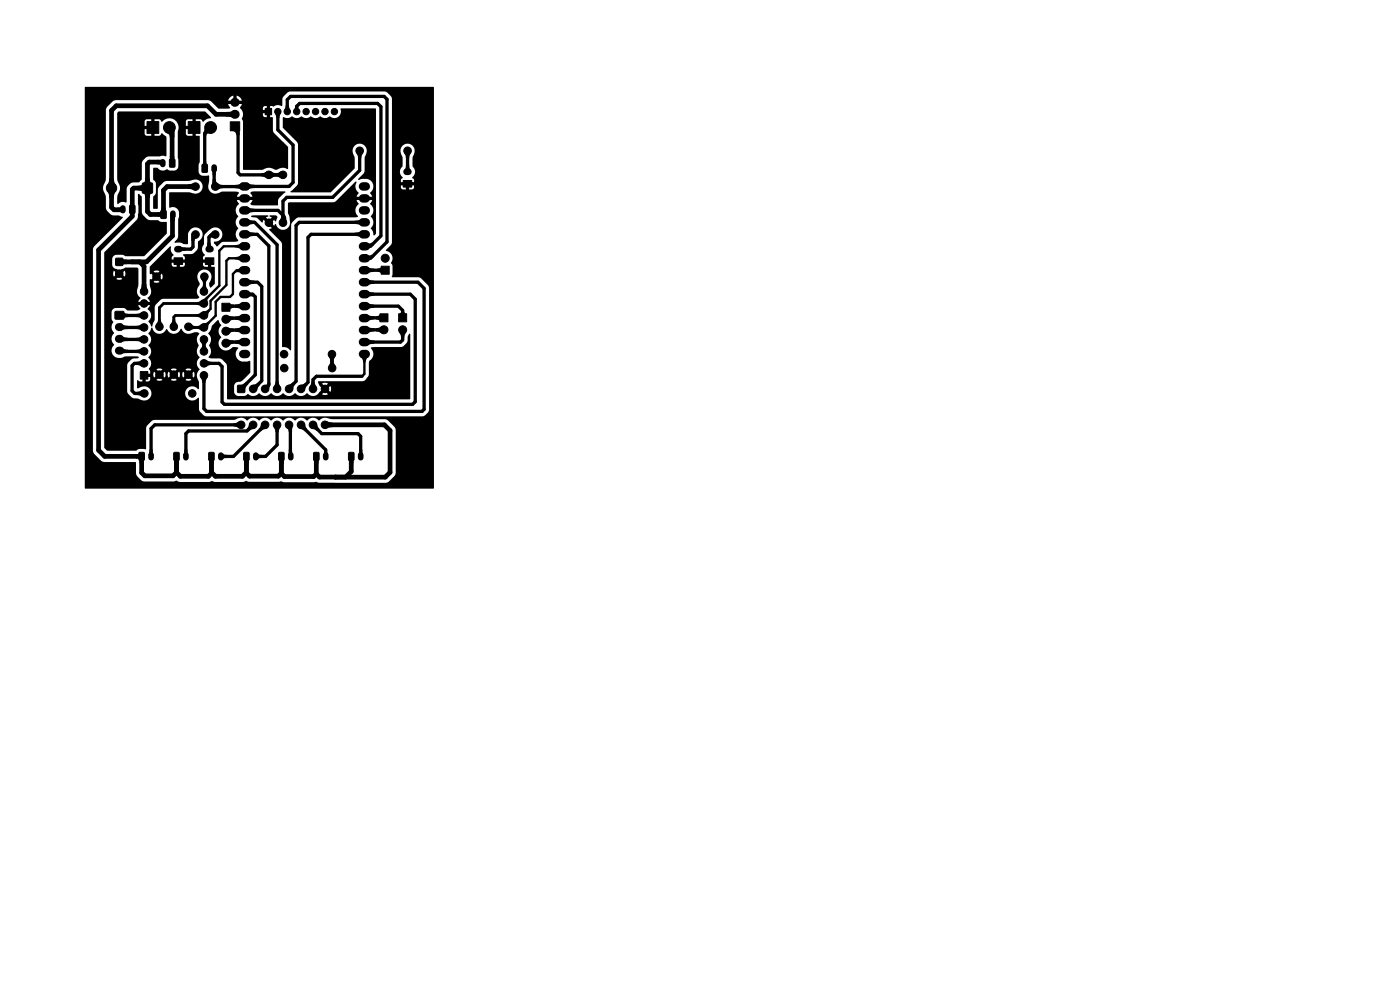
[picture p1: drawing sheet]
<svg xmlns="http://www.w3.org/2000/svg" width="297mm" height="210mm" viewBox="0 0 297 210" stroke-linecap="round" stroke-linejoin="round" font-family="sans-serif">
<g fill="#000" stroke="#000" stroke-width=".21">
<path d="M31.2 25.8h2.5v2.5h-2.5zM30.3 38.9h2v2h-2zM36 33.8l.9-.1 .2 .2v1.3l-.1 .3h-.8l-.2-.2zM39.9 25.8h2.5v2.5h-2.5zM42.9 34.9l.9-.1 .2 .2v1.3l-.1 .3h-.8l-.2-.2zM48.9 25.8h2v1.9h-2zM56.3 23h1.3v1.3h-1.3zM85.5 38.3h1.8v1.4h-1.8zM24.6 54.8h1.4v1.5h-1.4zM27.5 43.6l.9-.1 .2 .2 .1 1.3-.2 .3h-.8l-.2-.2zM34.2 44.7l.8-.1 .3 .2v1.3l-.2 .3h-.8l-.2-.2zM36.9 54.7h1.8v1.4h-1.8z"/>
<path d="M43.6 54.7h1.8v1.4h-1.8zM80.9 56.5h1.7v1.7h-1.7zM24.4 66.1h1.8v1.6h-1.8zM29.8 78.8h1.6v1.6h-1.6zM47.1 64.3h1.7v1.7h-1.7zM80.6 66.6h1.7v1.7h-1.7zM84.6 66.6h1.7v1.7h-1.7zM29.5 96l.9-.1 .2 .2v1.3l-.1 .3h-.8l-.2-.2zM36.9 96l.9-.1 .2 .2v1.3l-.1 .3h-.8l-.2-.2zM44.3 96l.9-.1 .2 .2 .1 1.3-.2 .3h-.8l-.2-.2zM50.4 81.8h1.5v1.4h-1.5zM51.7 96l.9-.1 .2 .2 .1 1.3-.2 .3h-.8l-.2-.2z"/>
<path d="M59.2 96l.8-.1 .3 .2v1.3l-.2 .3h-.8l-.2-.2zM66.6 96l.9-.1 .2 .2v1.3l-.2 .3h-.7l-.3-.2zM74 96l.9-.1 .2 .2v1.3l-.1 .3h-.8l-.3-.2z"/>
<circle cx="23.7" cy="39.9" r="1.1"/>
<circle cx="35.9" cy="27" r="1.25"/>
<circle cx="41.5" cy="39.6" r=".8"/>
<circle cx="44.7" cy="27" r="1.25"/>
<circle cx="45.7" cy="39.6" r=".8"/>
<circle cx="57" cy="37.1" r=".8"/>
<circle cx="58.9" cy="23.7" r=".67"/>
<circle cx="60" cy="37.1" r=".8"/>
<circle cx="60.9" cy="23.7" r=".67"/>
<circle cx="62.9" cy="23.7" r=".67"/>
<circle cx="64.9" cy="23.7" r=".67"/>
<circle cx="66.9" cy="23.7" r=".67"/>
<circle cx="68.9" cy="23.7" r=".67"/>
<circle cx="70.9" cy="23.7" r=".67"/>
<circle cx="76.3" cy="32" r=".8"/>
<circle cx="86.5" cy="32" r=".8"/>
<circle cx="25.3" cy="58" r=".8"/>
<circle cx="33.2" cy="58.7" r=".8"/>
<circle cx="41.5" cy="49.7" r=".8"/>
<circle cx="43.4" cy="58.7" r=".8"/>
<circle cx="45.7" cy="49.7" r=".8"/>
<circle cx="57" cy="47.2" r=".8"/>
<circle cx="60" cy="47.2" r=".8"/>
<circle cx="81.7" cy="54.8" r=".85"/>
<circle cx="30.6" cy="74.5" r=".8"/>
<circle cx="30.6" cy="77.1" r=".8"/>
<circle cx="30.6" cy="64.4" r=".8"/>
<circle cx="30.6" cy="72" r=".8"/>
<circle cx="30.6" cy="61.8" r=".8"/>
<circle cx="30.6" cy="66.9" r=".8"/>
<circle cx="30.6" cy="69.5" r=".8"/>
<circle cx="33.8" cy="69.3" r=".8"/>
<circle cx="33.8" cy="79.5" r=".8"/>
<circle cx="36.9" cy="79.5" r=".8"/>
<circle cx="36.9" cy="69.3" r=".8"/>
<circle cx="40" cy="69.3" r=".8"/>
<circle cx="40" cy="79.5" r=".8"/>
<circle cx="43.3" cy="66.9" r=".8"/>
<circle cx="43.3" cy="74.5" r=".8"/>
<circle cx="43.3" cy="61.8" r=".8"/>
<circle cx="43.3" cy="64.4" r=".8"/>
<circle cx="43.3" cy="69.5" r=".8"/>
<circle cx="43.3" cy="72" r=".8"/>
<circle cx="43.3" cy="77.1" r=".8"/>
<circle cx="43.3" cy="79.6" r=".8"/>
<circle cx="47.9" cy="67.7" r=".85"/>
<circle cx="47.9" cy="70.3" r=".85"/>
<circle cx="47.9" cy="72.8" r=".85"/>
<circle cx="60.3" cy="75.1" r=".8"/>
<circle cx="60.3" cy="78.1" r=".8"/>
<circle cx="70.4" cy="75.1" r=".8"/>
<circle cx="70.5" cy="78.1" r=".8"/>
<circle cx="81.5" cy="70" r=".85"/>
<circle cx="85.4" cy="70" r=".85"/>
<circle cx="30.6" cy="83.5" r=".8"/>
<circle cx="40.8" cy="83.5" r=".8"/>
<circle cx="51.2" cy="90.1" r=".8"/>
<circle cx="53.7" cy="90.1" r=".8"/>
<circle cx="53.7" cy="82.5" r=".8"/>
<circle cx="56.2" cy="82.5" r=".8"/>
<circle cx="56.2" cy="90.1" r=".8"/>
<circle cx="58.8" cy="82.5" r=".8"/>
<circle cx="58.8" cy="90.1" r=".8"/>
<circle cx="61.3" cy="82.5" r=".8"/>
<circle cx="61.3" cy="90.1" r=".8"/>
<circle cx="63.9" cy="90.1" r=".8"/>
<circle cx="63.9" cy="82.5" r=".8"/>
<circle cx="66.4" cy="82.5" r=".8"/>
<circle cx="66.4" cy="90.1" r=".8"/>
<circle cx="68.9" cy="82.5" r=".8"/>
<circle cx="68.9" cy="90.1" r=".8"/>
</g>
<path d="M34.5 34.3v.6M45.4 35.4v.6M26.1 44.1v.6M36.7 45.2v.6M32 96.5v.6M39.4 96.5v.6M46.9 96.5v.6M54.3 96.5v.6M61.7 96.5v.6M69.1 96.5v.6M76.5 96.5v.6" fill="none" stroke="#000" stroke-width="1.2"/>
<path d="M86.2 36.4h.4M37.6 52.9h.4M44.3 52.9h.4" fill="none" stroke="#000" stroke-width="1.4"/>
<g fill="none" stroke="#000" stroke-width="1.8">
<path d="M51.6 39.5h.6M77 39.5h.6M51.6 42.1h.6M51.6 44.6h.6M51.6 47.2h.6M51.6 49.7h.6M51.6 52.2h.6M51.6 54.8h.6M51.6 57.3h.6M51.6 59.9h.6M77 42.1h.6M77 44.6h.6"/>
<path d="M77 47.2h.6M77 49.7h.6M77 52.2h.6M77 54.8h.6M77 57.3h.6M77 59.9h.6M51.6 62.4h.6M51.6 64.9h.6M51.6 67.5h.6M51.6 70h.6M51.6 72.6h.6M51.6 75.1h.6"/>
<path d="M77 62.4h.6M77 64.9h.6M77 67.5h.6M77 70h.6M77 72.6h.6M77 75.1h.6"/>
</g>
<path d="M25.2 69.4h.3M25.2 71.9h.3M25.2 74.4h.3" fill="none" stroke="#000" stroke-width="1.7"/>
<path d="M49.8 24.3h.1M49.8 21.7h.1" fill="none" stroke="#000" stroke-width="1.9"/>
<g fill="none" stroke="#000" stroke-width=".7">
<path d="M44.7 27.1l-1.3 1.2v7.4M45.4 35.7v3.6M50.5 26.8v9.8l.5 .5h9M58.9 23.7v3.8l3.3 3.3v7.9l-.9 .8-15.6 .1M60.9 23.7v-2.5l.7-.7h19.9l.6 .6v30.2l-3.5 3.5M62.9 23.7v-1.1l.7-.7h16.5l.7 .7v27.4l-2.2 2.2M76.3 32v4.2l-5.7 5.7h-9.8l-.8 .8v4.6M86.5 32v3.9M40.9 49.7v2.7l-.4 .5h-2.7M45.3 49.9h-.5l-.5 .4v2.4M51.9 59.9h2.7l.9 .9v20l-1.7 1.7M51.9 47.2h2.1l4.8 4.7v30.6"/>
<path d="M51.9 49.7h2.7l2.4 2.5v29.5M51.9 44.6h7.1l1 1.1M77.3 59.9h11.4l1.3 1.3v25.6l-.5 .5h-45.7l-.5-.6v-7.1M77.3 47.2h-13.8l-.7 .6v33.1l-1.5 1.5M77.3 49.7h-11.3l-.7 .7v30.7l-1.4 1.4M77.3 57.3h4.4M25.4 66.9h5.2M25.4 69.5h5.2M25.5 72h5.1M25.5 74.5h5.1M30.6 77.1h-2.1l-.5 .5v5.3l.6 .6h2M51.9 62.4h1.7l.6 .6v16.5l-3 3"/>
<path d="M51.9 72.6h-3.3l-.7 .6M51.9 70h-3.3l-.7 .7M51.9 67.5h-3.3l-.7 .7M51.9 64.9h-3.3l-.7 .7M70.4 75.1v3M76.8 79.8h-9.7l-.7 .7v2M77.3 62.4h9.7l1.1 1.1v21.7l-.6 .6h-39.9l-.5-.5v-7.6l-.6-.6h-3.2M77.3 64.9h7.2l.9 1v1.8M77.4 70h4.1M77.4 67.4h4.1M85.4 70.2v1.9l-.4 .5h-7.7M51.2 90.1h-18.4l-.8 .8v5.9"/>
<path d="M53.7 90.1l-1.3 1.3h-12.4l-.6 .6v4.8M56.2 90.1l-6.7 6.7h-2.6M58.8 90.1v4.3l-2.5 2.4h-2M61.6 90.4v6.3M63.9 90.2l5.2 5.2v1.4M66.4 90.1l1.9 1.9h7.7l.5 .6v4.2"/>
</g>
<path d="M43.4 58.7v3M77.3 52.2h1.3M77.3 54.8h1.3M40.1 69.5h3.2M43.3 72v2.5M43.3 66.9h-6.1l-.3 .4v2.1M43.3 64.4h-8.6l-.9 .9v4" fill="none" stroke="#000" stroke-width=".6"/>
<g fill="none" stroke="#000" stroke-width="1">
<path d="M31.3 39.9h-2.9l-.3 .3v5.7l-7.2 7.1v42.5l1.3 1.3h7.8v3.5l.7 .6h6l.7-.7M34.5 34.4h-2.8l-.4 .4v10.1l.6 .6h2.8v-5.1l.8-.8h6M35.9 27.1l.6 .5v6.8M49.9 24.3h-4.1l-1.8-1.9h-19.3l-1 1v20.6l.5 .5h1.9M29.6 55.6l1 .9v5.3M36.6 45.6v4.4l-5.5 5.6h-5.8M37.4 96.8v3.4M44.9 96.8v3.6l-.7 .6h-5.9l-.9-.8M52.3 96.8v3.5l.6 .7h6.2l.6-.6M59.7 96.8v3.6l.6 .7h6.2l.6-.6M67.1 96.8v3.7M68.9 90.1h12.6l1.3 1.2v8.9l-1.1 1h-10.6"/>
<path d="M74.5 96.8v3.2l-1.2 1.2h-5.5l-.7-.7M44.9 100.2l.8 .8h5.7l.9-.8"/>
</g>
<path d="M51.9 57.3h-1.7l-.8 .8v4.3l-.6 .6h-2l-1 1v3l-2.5 2.5M51.9 54.8h-3.3l-.6 .5v5.2l-3.3 3.3v1.7l-1.4 1.4M51.9 52.2h-4.4l-1 1v7.4l-3.1 3.1M77.3 75.1v4.2l-.5 .5M57 81.7l-.8 .8" fill="none" stroke="#000" stroke-width=".5"/>
<g fill="#000">
<path d="M18 18.5l74-.1 .1 17.9h-4.1l-.5-1v-1.9l.3-.7a1.53 1.53 0 0 0-1.7-2.1 1.53 1.53 0 0 0-.8 2.6l.1 2.1a1.55 1.55 0 0 0 .1 2.4l-.4 .3-.1 .6 1.2 .1a.4 .4 0 0 0 0 .6 .4 .4 0 0 0 .6-.1 .4 .4 0 0 0-.2-.6h1.2v-.6l-.4-.3 .5-.7 .1-.7h4.1v3.4h-4.3v-.4h-1v.9h-.7v-.9h-1.1l.1 .6 .4 .3h1.9l.4-.5h4.3v21.4h-1.1l-.2-.6-1.8-1.6-5.8-.1 .1-2.4-.4-.6a1.66 1.66 0 0 0-1-2.7l1-1.1 .3-.6v-30.4l-.3-.6-.7-.8-.6-.2h-20.1l-.5 .2-1 1.1-.2 1.8a1.85 1.85 0 0 0-1.9 .1l-.6-.1v1l-.3-.2h-.4v-.8h-.4l-.4 .3v.5h.9a.4 .4 0 0 0 0 .7 .4 .4 0 0 0 .6-.1v.9h-.7v-.8h-.8v.5l.4 .3 1.7 .1 .1 3.1 3.1 3.2-.1 4.7-1.1-.3-1.4 .4-1.6-.4-1.3 .4h-4v-10.2l-.3-.5a2.13 2.13 0 0 0-.4-2.5l.4-.7h-1l.1-.3-.1-.4h1a1.45 1.45 0 0 0-1.1-1.1v1l-.3-.1-.4 .1v-1l-.5 .2-.4 .4-.2 .5h1l-.1 .2 .1 .5h-1l.4 .7-.4 .2h-2l-1.6-1.5-.7-.3h-19.5l-.6 .2-1.3 1.3-.2 .6v14.5l-.2 .7a2.25 2.25 0 0 0 .1 2.8l.1 2.8 .2 .7 1 .8 1.5 .1 .8 .3 .1 .2-6.1 6-.3 .7v42.9l.3 .5 1.4 1.4 .5 .3h6.9l.1 2.7 1.4 1.4h6.7a.71 .71 0 0 1 1 .1h6.7a.51 .51 0 0 1 .7 0h6.5a.52 .52 0 0 1 .8 0h6.5l.4-.1 .6 .2 6.9-.1 .6 .2h14.1l.7-.3 1.2-1.1 .3-.7v-9.1l-.3-.7-1.4-1.3-.7-.3h-11l-1.3-.2a1.76 1.76 0 0 0-1.7 .5 1.68 1.68 0 0 0-2.5 0 1.67 1.67 0 0 0-2.6 0 1.67 1.67 0 0 0-2.5 0 1.67 1.67 0 0 0-2.5 0 1.67 1.67 0 0 0-2.6 0 1.67 1.67 0 0 0-2.5 0 1.54 1.54 0 0 0-1.6-.5l-1.3 .4h-17l-.3 .2-1.2 1.3-.1 4.7-1.4-.1-.6 .4h-6.1l-.6-.5-.1-41.5 7-7.1 .3-1.4-.1-3.8 .2-.2 .6 .6v3.3l.2 .5 .8 .9 .5 .3h1.9l.7 .4h1.1l.1 2.4-4.8 4.8h-4l-.6-.2h-1.4l-.5 .2-.2 .3-.1 1.6a1.04 1.04 0 0 0 1 .9l.5 .5 .5-.5 .8-.3h2.5l.3 .2v.9h-2.8l-.2-.5-.6 .6-.1-.1a.47 .47 0 0 0-.5-.2 .47 .47 0 0 0-.4 .4l-.6-.7-.2 .5 .2 .8 .7-.6a.4 .4 0 0 0 .4 .4 .4 .4 0 0 0 .4-.5l.7 .7 .2-.8h2.8v1.3h-3.5l-.6-.7-.6 .7 .5 .2 .7-.2h3.5l-.2 1.9a1.74 1.74 0 0 0 .6 2.1l-.5 .8h1.1a.4 .4 0 0 0 0 .7h-1.1l.5 .8-.6 .4h-2.1l-.9-.6h-1.6a.94 .94 0 0 0-.9 .9v1.4l.3 .7a1.76 1.76 0 0 0 .2 2.4 1.71 1.71 0 0 0 0 2.5 1.65 1.65 0 0 0-.1 2.3 1.65 1.65 0 0 0 2.3 .1h2.8a.2 .2 0 0 1 .2 .2 .2 .2 0 0 1-.2 .2l-1.2 .1-1 1.2v5.7l.2 .6 .9 .8 1.6 .3a1.53 1.53 0 0 0 2-.3 1.53 1.53 0 0 0-.2-2.1 1.53 1.53 0 0 0-2 0l-.3 .1-.1-.1v-1.6l.2-.1 .4 .3h.5v-1a.4 .4 0 0 0 .7 0 .4 .4 0 0 0-.1-.6h1.1v-.6l-.3-.4a1.8 1.8 0 0 0-.1-2.6 1.71 1.71 0 0 0 0-2.5 1.71 1.71 0 0 0 0-2.5l.3-.5 .3-.6 .2-.1a1.62 1.62 0 0 0 1.4 1.3 1.62 1.62 0 0 0 1.7-1 1.61 1.61 0 0 0 1.5 1 1.61 1.61 0 0 0 1.5-1.1l.1 .1a1.7 1.7 0 0 0 2.2 .9l1.1-.2 .5 .3a1.65 1.65 0 0 0-.5 1.5l.4 1-.4 .8a1.76 1.76 0 0 0 .5 1.8 1.72 1.72 0 0 0 .1 2.4h-1.8l-.5-.1-.8 .1h-1.8l-.5-.1-.8 .1h-1.7l-.8-.1-.5 .1 .6 .7 .7-.7h1.7l.7 .7 .6-.7h1.8l.7 .7 .6-.7h1.8l-.6 1.1h-.5l-.2-.6-.7 .6a.46 .46 0 0 0-.5-.3 .46 .46 0 0 0-.4 .4l-.7-.7-.1 .6h-.5l-.2-.6-.7 .6a.46 .46 0 0 0-.5-.3 .46 .46 0 0 0-.4 .4l-.7-.7-.1 .6h-.5l-.1-.6-.8 .6a.46 .46 0 0 0-.4-.3 .46 .46 0 0 0-.5 .4l-.6-.7-.2 .6 .2 .7 .7-.6a.4 .4 0 0 0 .5 .4 .4 .4 0 0 0 .3-.5l.8 .7 .1-.7h.5l.1 .7 .8-.6a.4 .4 0 0 0 .4 .4 .4 .4 0 0 0 .4-.5l.7 .7 .2-.7h.5l.1 .7 .8-.6a.4 .4 0 0 0 .4 .4 .4 .4 0 0 0 .4-.5l.7 .7 .2-.7h.5l.2 1.2h-1.4l-.6-.6-.7 .6h-1.8l-.6-.6-.7 .6h-1.7l-.7-.6-.5 .5h-1.4v-.5h-1v.9h.7l.3-.4h1.4l-.1 .1 .5 .2 .8-.2h1.7l.6 .2 .7-.2h1.8l.6 .2 .7-.2h1.4l.2 .4v1.4l-.2 .2a1.53 1.53 0 0 0-2.3-.2 1.53 1.53 0 0 0 .1 2.3 1.53 1.53 0 0 0 2.3-.3l.1 .1v2.3a1.59 1.59 0 0 0 .8 1.1l.7 .4h45.9a2.09 2.09 0 0 0 1.4-1.4v-25.8h1.1l-.1 42.5h-73.9zM23.2 37.8h1v.7l.5 1-1 .4-1-.4 .4-1zM24.9 23.9l.3-.3 18.4 .1 1.2 1.3-1 .3-.7 .5-.6-.5h-1v1.3l-.2-.1-.5 .1v-1.3h-1l-.2 .1-.2 .3v1h1.3l-.1 .3 .1 .4h-1.3v.9l.4 .5h1v-1.3l.3 .2 .4-.2v1.3l.9 .1v5.5l-.3 .5v1.6l.3 .5 .3 .2h1.6l.1 1.3a1.66 1.66 0 0 0 0 1.8 1.66 1.66 0 0 0 1.6 .7l1.1-.4 3.4 .1 .2 .3-.5 .7h1.3l-.1 .3 .1 .4h-1.3l.5 .9a1.74 1.74 0 0 0-.2 2.6 1.76 1.76 0 0 0 0 2.6 1.76 1.76 0 0 0 0 2.5l-.5 .3h-2.8l-1.2 1-.6-.6v-.3l.1-.2a1.52 1.52 0 0 0 1.6-2.1 1.52 1.52 0 0 0-2.6-.4l-1.2 1.3v1.9a1.53 1.53 0 0 0 .2 2.2l-.4 .4v.5l1.1 .1a.4 .4 0 0 0 0 .6 .4 .4 0 0 0 .6-.1v1h-.7v-.9h-1v.4h-3.9v-.4h-1v.9h-.7v-.9h-1.1l.1 .6 .4 .3h1.9l.4-.5h3.9l.4 .5h2l.1 3.6-.9 .8-.3-.8 .4-1a1.51 1.51 0 0 0-.6-1.8 1.51 1.51 0 0 0-1.8 .1h-8.6l-.5-.1-.7 .1 .6 .7 .6-.7h8.6l-.4 .6-.1 .5h-7.4l-.2-.6-.6 .6-.1-.1a.4 .4 0 0 0-.7-.1 .4 .4 0 0 0 .2 .7 .4 .4 0 0 0 .5-.5l.7 .7 .2-.7h7.4l.3 1.2h-8.4l-.6-.6-.6 .6 .5 .2 .7-.2h8.4l.1 .6-.4 .8a1.86 1.86 0 0 0 .4 1.9l-.7 .3h-7l-.4 .1-1.3 1.5-.1 2.9-.5 1.3h-.2l-.6-1a1.65 1.65 0 0 0-.2-2.7l.5-.8h-1a.4 .4 0 0 0 0-.7h1l-.5-.8a1.83 1.83 0 0 0 .6-2l-.1-1.9 .1-.1 .2 .1 .6-.6-.6-.7-.3 .1v-1.6l4.3-4.2 .2 .1v1l.5 .6-.3 .5-.1 .5h1.2a.4 .4 0 0 0-.1 .7 .4 .4 0 0 0 .6 0 .4 .4 0 0 0-.1-.7h1.2v-.4l-.4-.4 .1-.2 1.7-.1 .6-.2 .7-.8 .1-1.7 .5-.4a1.55 1.55 0 0 0-.4-2.5 1.55 1.55 0 0 0-2.2 1.3l-.1 2.2h-.8l-.9-.3h-1l.7-1.4v-3.6l.2-.6v-1a1.4 1.4 0 0 0-2-.8v-3.3h3.8l1 .2a1.52 1.52 0 0 0 2.2-1.2 1.52 1.52 0 0 0-1.9-1.7l-1 .3h-4.7l-.6 .2-1 1-.3 .5v4.1l-.9 .1-.1-2.6 .6-.8v-1.9l-.2-.5-.4-.4v-2.4l.1-.1h.8a1.57 1.57 0 0 0 2.1 .3l.5 .3h1.1a.95 .95 0 0 0 .7-.9l-.1-7.4a1.99 1.99 0 0 0-.8-2.5 1.99 1.99 0 0 0-2.6 .4l-.5-.5h-1v1.3l-.3-.1-.4 .1v-1.3l-1.2 .1-.2 .3v1h1.2l-.1 .3 .1 .4h-1.2v1l.4 .4h1v-1.3l.3 .2 .4-.2v1.3h1l.5-.5 1 .7v4.1l-3.9 .1-1 .8-.3 .7-.1 3.5-.5 .5-1.6 .1-.9 .8-.1 .5v2.7l-.3 .2a1.6 1.6 0 0 0-1.7 .3v-1.5l.2-.7a1.98 1.98 0 0 0 0-2.4l-.2-.9zM29.2 39.4a.78 .78 0 0 0 1-.5l1.1 1-1.1 1a.76 .76 0 0 0-1-.5zM30.8 37.8h1a.78 .78 0 0 0 .5 1.1l-1 1-1-1a.76 .76 0 0 0 .5-1.1zM33.3 33.9h.8l.4 .7-.5 .5a.4 .4 0 0 0-.7-.2zM35.9 27l1.2 .5-.1 1.6h-1a1.14 1.14 0 0 0-.8-1.1zM36 33.1h1v.6l.1 .2-.6 .7-.6-.6 .2-.3zM39.9 39.1l1.4-.3 .2 .8-.2 .8-1.4-.3zM43.4 27.1l1.3-.1 .4 1.2-.2 .1a.93 .93 0 0 0-1.1 .3v.2h-.7zM43.1 34.2h.7v.6l.2 .2-.6 .7-.5-.7 .2-.2zM44.8 36.1l.6-.4 .6 .4-.2 .4v.7h-.7l-.1-.8z"/>
<path d="M45.1 38h.7l.1 .5 .4 .6-.6 .5-.8-.2zM45.8 38.8l1.5 .4v.7l-1.5 .5-.1-.8zM47.9 23.8l1.2-.2 .5-.3 .3 1-.3 .9a2.18 2.18 0 0 0-1.7-.4zM49.8 39.2l.9-.1 .7-.4 .5 .8-.5 .9-.5-.3-1.1-.2zM49.9 26.8h1v1.9h-.7l-.4-.7-.6-.3zM52.4 38.7l.5 .3 1.1 .2v.7l-1 .1-.6 .4-.5-.9zM55.5 36.7l1.4-.4 .1 .8-.1 .8-1.4-.5zM58.4 36.7l1.5-.4 .1 .8-.1 .8-1.5-.5zM58.3 23.8l.6-.1 .7 .1-.3 1.2h-.7zM57.2 36.3l1.4 .4v.7l-1.4 .5-.2-.8zM60.6 22.3h.7l.3 1.2-.7 .2-.6-.2zM62.9 22.2l.5 .4a.51 .51 0 0 0 .2 .8v.1l-.7 .2-.5-.4z"/>
<path d="M60 24.9l.1-.1a1.94 1.94 0 0 0 1.9-.1 1.97 1.97 0 0 0 2 0 1.94 1.94 0 0 0 2 0 1.97 1.97 0 0 0 2 0 1.94 1.94 0 0 0 2 0 1.42 1.42 0 0 0 1.8 .1 1.42 1.42 0 0 0 .4-1.7l7.4-.1 .2 .1v26.4l-.4 .4-.2-.1a1.69 1.69 0 0 0-.5-1.3 1.84 1.84 0 0 0 0-2.6 1.75 1.75 0 0 0-.2-2.7l.5-.8h-1.3l.1-.2-.1-.5h1.3l-.5-.7a1.66 1.66 0 0 0 .7-1.8 1.66 1.66 0 0 0-1.5-1.3h-.8l-.7 .3-.2-.1 1.3-1.6 .1-3.1 .3-.7a1.53 1.53 0 0 0-1.7-2.1 1.53 1.53 0 0 0-.9 2.5l.1 2.7-5 5h-8.5v-.2l1.3-1.2 .2-.6v-8.1l-.2-.6-3-3zM53.3 45.8l3.5-.1 .1 .2-.5 .2 .6 .7 .7-.7-.5-.1v-.3h1.3l.4 .4-.4 .8h-.2l-.1-.3-.7 .7 .7 .6 .3-.4a1.6 1.6 0 0 0 2.1 1.1 1.6 1.6 0 0 0 .8-2.2l-.3-1.2v-2l.2-.3h9.6l.4-.2 4.1-4.1h.2a1.97 1.97 0 0 0 .5 2.4l-.5 .7h1.3l-.1 .3 .1 .4h-1.3l.5 .8a1.82 1.82 0 0 0-.2 2.7l-.7 .2h-11.8l-.6 .2-.9 1-.1 .4v26.5l-.2 .1a2.1 2.1 0 0 0-1.7-.7l-.1-21.8-.2-.5-2.5-2.5v-.2l.6-.2-.8-.8a.4 .4 0 0 0 .5-.3 .4 .4 0 0 0-.4-.5 .4 .4 0 0 0-.3 .6l-.8-.8-.3 .6-1.1-1-1.1-.2zM75.5 32.1l.8-.1 .8 .1-.4 1.5h-.7zM85.7 32.1l.8-.1 .7 .1-.4 1.5h-.7zM86.1 35h.7l.1 .7 .2 .3-.7 .4-.7-.4 .3-.3zM22.7 40.3l1-.4 1 .4-.5 1v.7h-1l-.1-.7zM24.9 44a.46 .46 0 0 0 .6-.2l.6 .6-.5 .6-.2-.1-.5 .1zM25.9 54.8a.7 .7 0 0 0 1 .3v1l-.1-.1a.61 .61 0 0 0-.9 .3l-.6-.7zM31.3 39.9l1 1a.76 .76 0 0 0-.5 1.1h-1a.78 .78 0 0 0-.5-1.1zM33.5 45l.4 .1 .2-.2 .6 .6-.6 .6-.2-.2-.4 .1zM34.2 44h1l-.1 .6 .2 .3-.6 .6-.6-.6 .1-.3zM36.1 45.8l.6-.3 .6 .4-.2 .4v.7h-1l.1-.8z"/>
<path d="M38.2 52.2l.4 .2 .8 .1v.7l-.8 .1-.4 .2-.4-.6zM40.7 49.6l.8 .1 .6 .5-.7 .5-.1 .4h-.7zM44.6 49.6l.6-.5 .5 .6 .1 .8-.9-.1-.3 .2-.5-.5zM44 51.5h.7l.1 .5 .3 .3-.6 .6-.8-.5 .2-.3zM49.8 57.4l.8-.4 .5-.4 .8 .7-.5 .9a1.31 1.31 0 0 0-1.3-.4zM49.8 54.5l1-.2 .6-.4 .5 .9-.5 .9-.5-.4-1.1-.3zM49.8 52l1-.2 .6-.4 .5 .8-.5 .9-.5-.4-1.1-.2zM52.4 43.7l.5 .4 1.1 .2v.7l-1 .1-.6 .4-.5-.9zM52.4 48.8l.5 .4 1.1 .2v.7l-1 .1-.6 .4-.5-.9zM52.4 46.3l.5 .3 1.1 .2v.7l-1 .2-.6 .3-.5-.8zM53.2 40.8l.8-.2h6.4l.1 .2-1.4 1.4-.1 1.2-.2 .2-5.4-.1-.3-.3 .5-.8h-1.3l.1-.2-.1-.5h1.3l-.5-.7zM60.3 45.4a1.83 1.83 0 0 1 .5 1.7l-.8 .2-.6-.5a.69 .69 0 0 0 .5-.8l-.1-.1z"/>
<path d="M59.7 45.7h.7l.4 1.4-.8 .2-.8-.2zM75.2 46.8l1-.1 .6-.4 .5 .9-.5 .8-.5-.3-1.1-.2zM75.2 49.4l1-.2 .6-.4 .5 .9-.5 .9-.5-.4-1.1-.1zM77.8 56.4l.5 .4 1.1 .2v.7l-1 .1-.6 .4-.5-.9zM77.6 51.3a1 1 0 0 0 1.3 .1l.5 .5-1.2 1-.9-.7zM77.6 53.9a1.02 1.02 0 0 0 1.3 .1l.5 .5-1.2 1-.9-.7zM80 57l.6-.2 .3-.3 .8 .8-.8 .9a.66 .66 0 0 0-.9-.5zM25.6 71l.5 .4 1.1 .3v.7h-1l-.6 .3-.3-.8zM25.9 73.7l.4 .3 .9 .2v.7l-1.1 .1-.5 .2-.3-.8zM25.6 68.5l.5 .4 1.1 .2v.7l-1 .1-.6 .3-.3-.8zM26.2 66l.3 .5 .7 .1v.7l-.7 .1-.3 .3-.9-.8zM29 76.7l1.4-.4 .2 .8-.2 .8-1.4-.5z"/>
<path d="M29 71.7l1.4-.5 .2 .8-.2 .8-1.4-.4zM29 66.6l1.4-.5 .2 .8-.2 .8-1.4-.4zM29 74.2l1.4-.4 .2 .7-.2 .8-1.4-.4zM29 69.1l1.4-.4 .2 .8-.2 .7-1.4-.4zM30.1 60.3h1l.2 1.4-.7 .1-.8-.1zM33.5 67.7h.6l.5 1.5-.8 .1-.8-.1zM36.6 67.7h.6l.5 1.5-.8 .1-.8-.1zM40.4 68.6l.7 .5 .5 .1v.6l-1.5 .3-.1-.8zM41.7 69.2l1.4-.5 .2 .8-.2 .7-1.4-.4zM41.7 66.6l1.4-.5 .2 .8-.2 .8-1.4-.5zM41.7 64.1l1.4-.5 .2 .8-.2 .8-1.4-.5zM42.5 72.2l.8-.2 .7 .2-.4 1.4h-.6z"/>
<path d="M42.6 58.8l.8-.1 .7 .1-.4 1.5h-.6zM43 73h.6l.4 1.4-.7 .1-.8-.1zM43.1 60.3h.6l.3 1.4-.7 .1-.8-.1zM42.8 63.7l1.1-.8 .3 .3-.2 .5v.8l-.7-.1zM42.8 68.8l1.4-.6 .4 .3-.7 1.4-.6-.4zM42.8 66.3l1.4-.7 .4 .4-.7 1.4-.6-.5zM43.4 76.3l1.4 .4v.7l-1.4 .5-.1-.8zM45.1 69l1.1-1.1 .7 1.1a1.71 1.71 0 0 0 0 2.6 1.6 1.6 0 0 0 .1 2.3 1.6 1.6 0 0 0 2.3-.2h.9l.3 .1a1.68 1.68 0 0 0-.4 1.8 1.68 1.68 0 0 0 1.4 1.1l1.6-.1v2.4l-1.4 1.4-.8 .6a1.14 1.14 0 0 0-1.2 .9v1.3l.4 .6 .5 .2h1.3l.7-.4a1.73 1.73 0 0 0 2.4-.2 1.68 1.68 0 0 0 2.6 0 1.68 1.68 0 0 0 2.5 0 1.68 1.68 0 0 0 2.6 0 1.68 1.68 0 0 0 2.5 0 1.55 1.55 0 0 0 2.6-.2l.6-.7-.6-.7-.3-.6 .1-.3h9.3l.4-.1 .9-1.2 .1-3a1.74 1.74 0 0 0 .4-2.8l.7-.2h5.7a1.9 1.9 0 0 0 1.4-1.9l.3-.8 .2-.1v10.6h-17.4l-.6-.2-.7 .2 .6 .6 .7-.6h17.4v1h-16.8l-.1-.5-.6 .5-.2-.1a.4 .4 0 0 0-.7-.1 .4 .4 0 0 0 .2 .7 .4 .4 0 0 0 .5-.5l.8 .7 .1-.7h16.8v1.2h-17.4l-.7-.6-.6 .6 .5 .2 .8-.2h17.4v1l-.1 .1h-38.6l-.1-.1v-7l-.2-.4-1.2-1.1-2.1-.1-.5-.3a1.66 1.66 0 0 0 .5-1.5l-.3-.9 .3-.8a1.62 1.62 0 0 0-.5-1.8l.5-.7zM48.1 72l1.5 .2v.7a1.41 1.41 0 0 0-1.2 .6l-.5-.7zM48.1 69.4l1.5 .3v.7a1.41 1.41 0 0 0-1.2 .6l-.5-.7zM48.1 66.9l1.5 .2v.7a1.41 1.41 0 0 0-1.2 .6l-.5-.7zM47.9 65.2l.9-.9a.62 .62 0 0 0 .8 .3v.7l-.6 .2-.2 .4z"/>
<path d="M49.8 72.2l1-.1 .6-.4 .5 .9-.5 .8-.5-.3-1.1-.2zM49.8 69.7l1-.2 .6-.4 .5 .9-.5 .9-.5-.3-1.1-.2zM49.8 67.1l1-.1 .6-.4 .5 .9-.5 .9-.5-.4-1.1-.2zM49.8 64.6l1-.1 .6-.4 .5 .8-.5 .9-.5-.3-1.1-.2zM51.9 62.4l.8-.7 .4 .3 1 .4-.5 .5h-.6l-.6 .4zM52.4 59l.5 .3 1.1 .2v.7l-1 .2-.6 .3-.5-.8zM69.6 75.3l.8-.2 .8 .2-.4 1.4h-.7zM70.1 76.5h.7l.4 1.4-.7 .2-.8-.2zM76.4 75.8l.9-.7 .9 .7-.5 .4-.1 .7h-.5l-.2-.7zM77.8 59l.5 .3 1.1 .2v.7l-1 .2-.6 .3-.5-.8zM77.8 61.5l.5 .4 1.1 .2v.7l-1 .1-.6 .4-.5-.9zM77.8 69.1l.5 .4 1.1 .1v.7l-1.1 .2-.5 .4-.5-.9z"/>
<path d="M77.8 66.6l.5 .3 1.1 .2v.7l-1.1 .2-.5 .4-.5-.9zM77.8 64.1l.5 .3 1.1 .2v.7l-1 .1-.6 .4-.5-.9zM77.8 71.7l.5 .3 1.1 .2v.7l-1 .2-.6 .3-.5-.8zM79.8 67.1l.6-.2 .2-.3 .9 .8-.9 .9a.66 .66 0 0 0-.8-.5zM79.8 69.6l1.5-.5 .2 .9-.2 .8-1.5-.5zM84.6 70.1l.8-.1 .9 .1-.5 1.5h-.7zM85.6 65.5l.3 .8 .3 .3-.8 .8-.8-.8a.5 .5 0 0 0 .5-.6zM28.8 96.3l.5 .1 .1-.2 .6 .6-.6 .6-.1-.2-.5 .1zM29 83.1l1.5-.4 .1 .8-.1 .7-1.5-.4zM30 96.8l.6 .6-.1 .3v.6h-1l.1-.6-.2-.3zM31.7 95.3h.7v.8l.2 .3-.6 .4-.5-.4 .2-.4zM37.4 96.8l.6 .6-.1 .3v.6h-1l.1-.6-.2-.3z"/>
<path d="M39.1 95.4h.7v.7l.2 .3-.6 .4-.6-.4 .3-.4zM42.5 79.8l.8-.2 .7 .2-.4 1.4h-.7zM44.9 96.8l.6 .6-.2 .3 .1 .6h-1v-.6l-.1-.3zM47.4 96.2l.2 .2 .5 .1v.7h-.6l-.1 .2-.5-.6zM49.6 89.8l1.4-.5 .2 .8-.2 .8-1.4-.4zM52.3 96.8l.6 .6-.2 .3 .1 .6h-1v-.6l-.1-.3zM53 89.7l.7 .4 .4 .7-1.3 .7-.5-.5zM50.8 81.7l.6-.1 .8-.6 .5 .5-.6 .7-.1 .6-.8-.3zM55.6 89.7l.6 .4 .5 .7-1.3 .7-.5-.5zM53.3 81.8l1.3-.6 .5 .5-.7 1.2-.7-.4zM54.8 96.2l.2 .2 .5 .1v.7h-.6l-.1 .2-.5-.6zM55.8 81.8l.3-.1a.44 .44 0 0 0 .6-.5h.7l-.4 1.5-.8-.2z"/>
<path d="M58 90.3l.8-.2 .8 .2-.5 1.4h-.7zM58.4 80.9h.7l.5 1.4-.8 .2-.8-.2zM59.7 96.8l.6 .6-.2 .3 .1 .6h-1v-.6l-.1-.3zM60.7 90.6l.6-.5 .8 .2-.1 1.4h-.7a1.27 1.27 0 0 0-.6-1.1zM61.3 95.4h.7v.7l.3 .3-.6 .4-.6-.4zM60.9 81.8l1.2-.7 .5 .5-.6 1.3-.7-.4zM63.9 90.1l.6-.4 .1 .1 .6 1.2-.5 .5-1.3-.7zM63.4 81.8l1.4-.6 .5 .5-.8 1.2-.6-.4zM67.1 96.8l.6 .6-.2 .3 .1 .6h-1l.1-.6-.2-.3zM66.1 80.9h.7l.4 1.4-.8 .2-.8-.2zM66.4 90.1l.7-.4 .7 1.3-.5 .5-1.3-.7zM69.3 95.1l.1 .9 .3 .4-.6 .4-.6-.4 .3-.4v-.4z"/>
<path d="M69.1 89.3l1.4 .3v1l-1.4 .3-.2-.8zM74.5 96.8l.6 .6-.1 .3v.6h-1l.1-.6-.2-.3zM76.2 95.4h.7v.7l.2 .3-.6 .4-.6-.4 .2-.4z"/>
</g>
</svg>
